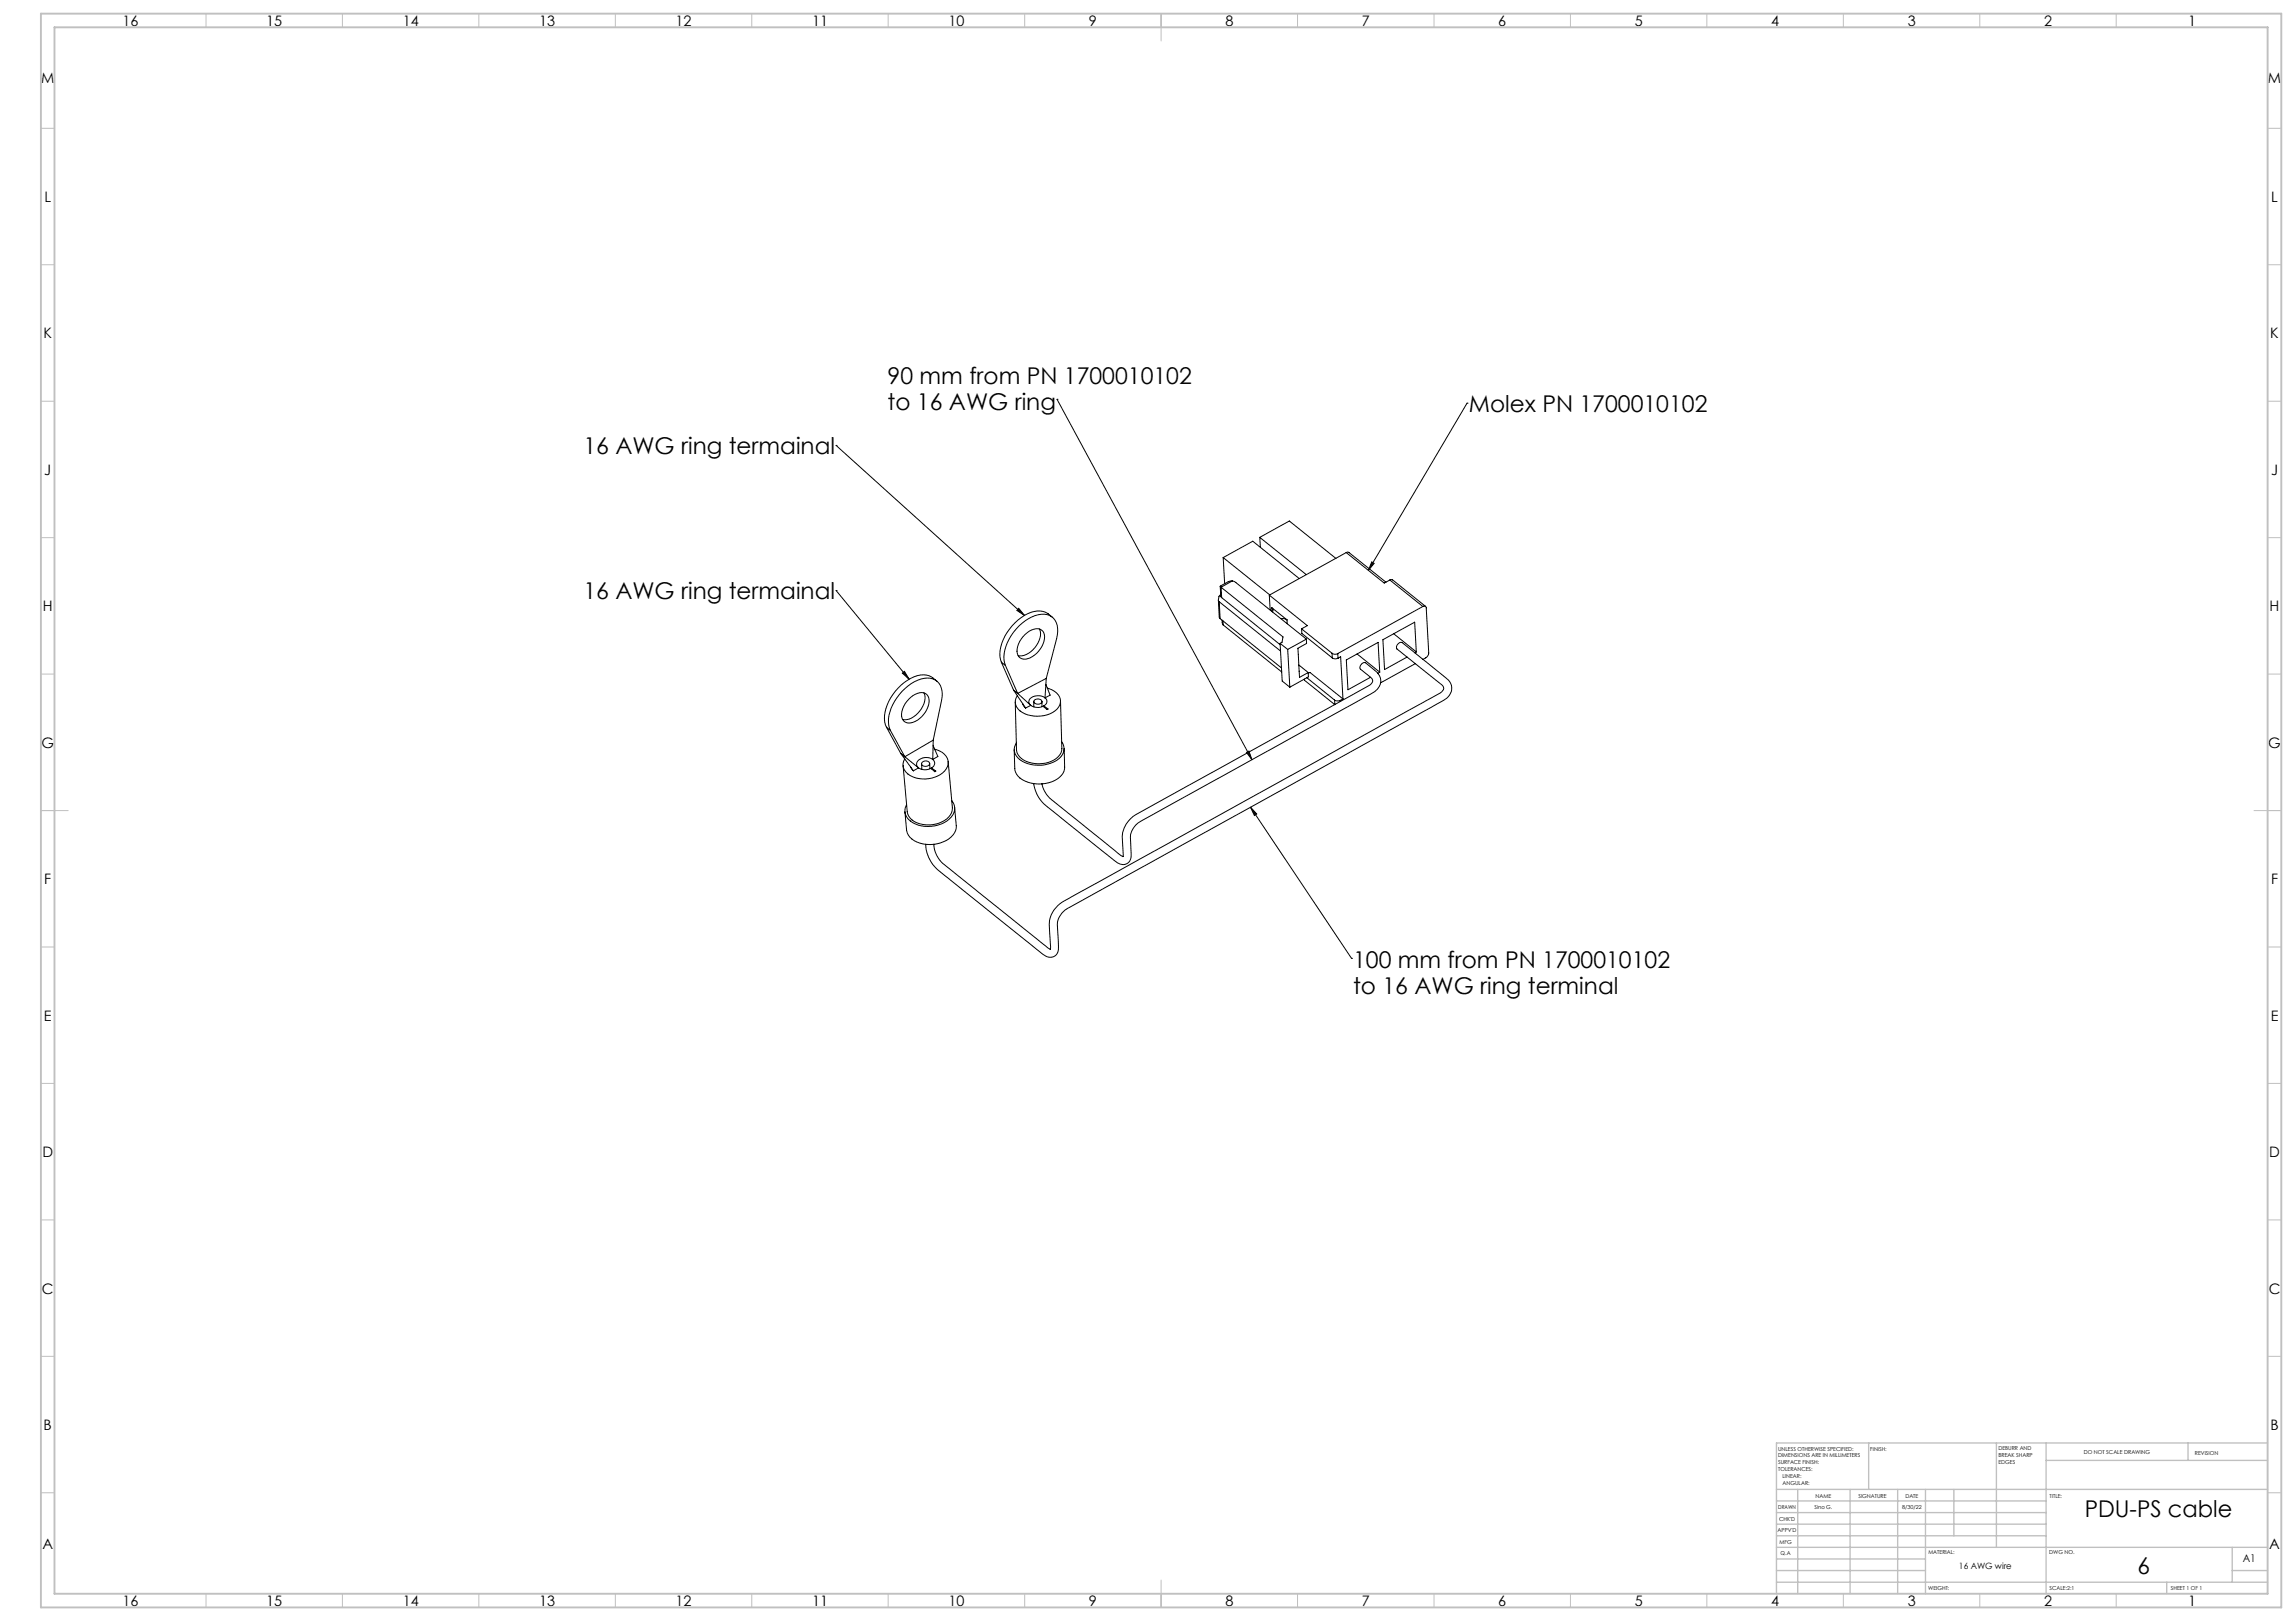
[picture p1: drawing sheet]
<svg xmlns="http://www.w3.org/2000/svg" width="841mm" height="594mm" viewBox="0 0 841 594" stroke-linecap="round" stroke-linejoin="round" font-family="sans-serif">
<defs><g id="words">
<g font-size="8.5">
<text x="325.3" y="140.7">90 mm from PN 1700010102</text>
<text x="325.3" y="150.1">to 16 AWG ring</text>
<text x="538.3" y="150.9">Molex PN 1700010102</text>
<text x="213.8" y="166.5">16 AWG ring termainal</text>
<text x="213.8" y="219.7">16 AWG ring termainal</text>
<text x="495.8" y="354.9">100 mm from PN 1700010102</text>
<text x="495.8" y="364.3">to 16 AWG ring terminal</text>
<text x="764" y="555.8">PDU-PS cable</text>
<text x="783.3" y="576.7">6</text>
</g>
<g font-size="5.3">
<text x="44.8" y="9.5">16</text>
<text x="97.6" y="9.5">15</text>
<text x="147.6" y="9.5">14</text>
<text x="197.6" y="9.5">13</text>
<text x="247.6" y="9.5">12</text>
<text x="297.6" y="9.5">11</text>
<text x="347.6" y="9.5">10</text>
<text x="399.1" y="9.5">9</text>
<text x="449.1" y="9.5">8</text>
<text x="499.1" y="9.5">7</text>
<text x="549.1" y="9.5">6</text>
<text x="599.1" y="9.5">5</text>
<text x="649.1" y="9.5">4</text>
<text x="699.1" y="9.5">3</text>
<text x="749.1" y="9.5">2</text>
<text x="801.8" y="9.5">1</text>
<text x="15.1" y="30.6">M</text>
<text x="831.1" y="30.6">M</text>
<text x="16.3" y="74">L</text>
<text x="832.3" y="74">L</text>
<text x="16" y="124">K</text>
<text x="832" y="124">K</text>
<text x="16.2" y="174">J</text>
<text x="832.2" y="174">J</text>
<text x="15.7" y="224">H</text>
<text x="831.7" y="224">H</text>
<text x="15.2" y="274">G</text>
<text x="831.2" y="274">G</text>
<text x="16.2" y="324">F</text>
<text x="832.2" y="324">F</text>
<text x="16.1" y="374">E</text>
<text x="832.1" y="374">E</text>
<text x="15.5" y="424">D</text>
<text x="831.5" y="424">D</text>
<text x="15.4" y="474">C</text>
<text x="831.4" y="474">C</text>
<text x="16" y="524">B</text>
<text x="832" y="524">B</text>
<text x="15.5" y="567.6">A</text>
<text x="831.5" y="567.6">A</text>
<text x="44.8" y="588.5">16</text>
<text x="97.6" y="588.5">15</text>
<text x="147.6" y="588.5">14</text>
<text x="197.6" y="588.5">13</text>
<text x="247.6" y="588.5">12</text>
<text x="297.6" y="588.5">11</text>
<text x="347.6" y="588.5">10</text>
<text x="399.1" y="588.5">9</text>
<text x="449.1" y="588.5">8</text>
<text x="499.1" y="588.5">7</text>
<text x="549.1" y="588.5">6</text>
<text x="599.1" y="588.5">5</text>
<text x="649.1" y="588.5">4</text>
<text x="699.1" y="588.5">3</text>
<text x="749.1" y="588.5">2</text>
<text x="801.8" y="588.5">1</text>
</g>
<text font-size="3.9" x="821.9" y="572.5">A1</text>
<text font-size="3.2" x="717.9" y="574.9">16 AWG wire</text>
<g font-size="2">
<text x="651.6" y="531.6">UNLESS OTHERWISE SPECIFIED:</text>
<text x="685.4" y="531.6">FINISH:</text>
<text x="732.3" y="531.5">DEBURR AND</text>
<text x="732.3" y="534">BREAK SHARP</text>
<text x="763.6" y="533">DO NOT SCALE DRAWING</text>
<text x="804.3" y="533.2">REVISION</text>
<text x="651.6" y="534.1">DIMENSIONS ARE IN MILLIMETERS</text>
<text x="651.6" y="536.6">SURFACE FINISH:</text>
<text x="651.6" y="539.1">TOLERANCES:</text>
<text x="732.3" y="536.5">EDGES</text>
<text x="653.2" y="541.6">LINEAR:</text>
<text x="653.2" y="544.1">ANGULAR:</text>
<text x="665.3" y="549">NAME</text>
<text x="681" y="548.9">SIGNATURE</text>
<text x="698.2" y="548.9">DATE</text>
<text x="751.1" y="548.9">TITLE:</text>
<text x="651.6" y="553.1">DRAWN</text>
<text x="651.9" y="557.3">CHK'D</text>
<text x="664.9" y="553.1">Sino G.</text>
<text x="697.1" y="552.9">8/30/22</text>
<text x="651.4" y="561.4">APPV'D</text>
<text x="652.1" y="565.8">MFG</text>
<text x="652.5" y="570">Q.A</text>
<text x="706.6" y="569.5">MATERIAL:</text>
<text x="751" y="569.5">DWG NO.</text>
<text x="706.6" y="582.5">WEIGHT:</text>
<text x="751.1" y="582.6">SCALE:2:1</text>
<text x="795.5" y="582.6">SHEET 1 OF 1</text>
</g>
</g></defs>
<g fill="none" stroke="#000" stroke-width=".37">
<path d="M387.4 146.3h.1M387.4 146.3l71.4 132.1M537.6 147.7h.1M537.6 147.7l-36.2 61.3M306.4 163.2h.1M306.4 163.2l69 62.3M461.6 196.9l10.9-6 17 13.7M461.6 196.9l17.1 13.7M461.6 196.9l.3 3.6M306.4 216.4h.1M306.4 216.4l26.8 32.5M446.5 219.9l.3 6.3 .3 .5"/>
<path d="M447.1 214.8l.3 3.7 .3 .5M447.2 214.8l.3 .4M447.3 217.9l-.6 .7-.2 1.5 .3 .4M447.5 215.2l22.6 18.2-.3 2-.7 .4M447.5 215.2l.2 3.8M447.7 219l21.4 17.2M448.2 204.3l17.1 13.7M448.2 204.3l10.9-6 17 13.7M448.2 204.3l.6 9.6M451.6 212.9l1.2 .5 25.9 20.8M451.6 212.9l-1.3 .2-3.1 1.7M451.6 212.9l-4.1 2.3"/>
<path d="M465.1 218.1l14 11.2-2.1 1.1M465.1 218.1l.4 5.4M493.3 202.5l.9-.2 13.7 11.1M493.3 202.5l14 11.2 2-1.2M493.3 202.5l-28.2 15.6M502.7 205.9l.9 .5-2.2 2.6zM509.3 212.5h1l12.1 9.7M509.3 212.5l12.1 9.7M373.3 222.9l2.1 2.6-2.8-1.8zM375.6 232.5a5.2 5.2 0 0 1 6-1.6 4.6 4.6 0 0 1 .2 6 8.4 8.4 0 0 1-6.7 4.6 3.2 3.2 0 0 1-2.2-4.6l.8-1.9zM380.9 230.5a7.6 7.6 0 0 1-3.3 8.4l-2.5 1.3h-2M385.6 226.2a7.6 7.6 0 0 0-10.2-.7 18.2 18.2 0 0 0-9 15.1l.6 2.1"/>
<path d="M446.8 220.5l.3 6.2M446.8 220.5l22.5 18.1M447.1 226.7l22.5 18.1M447.9 227.3l.3 1.7M448.1 227.5l.1 1.5M448.2 229l21.5 17.2M466 222.7l.5 .6-.2 .9M466 222.7l5.6 4.4M466 222.7l.1 1.4M469.1 235.8l2.8 2.2M469.1 235.8l.8 13.8 2.8 2.2M469.4 226.7l1.5 .1 .7 .3"/>
<path d="M471.6 227.1l.1 1.5M471.9 238l.8 13.8M477 230.4l11.1 9M477 230.4l.1 1.7 11.1 9M478.7 234.2l-6.8 3.8M478.7 234.2l.1 1.6-3.2 1.8 .6 10.6 3.2-1.8M488.1 239.4a1.95 1.95 0 0 0 2.1 .1M488.1 239.4l.1 1.7M490.2 239.5l.1 1.7M497.3 239.6l8.3 6.7M510.7 232.2l8.3 6.7M519 238.9l-.6-10.9-11.6 6.4 .6 10.9 8.2-4.5"/>
<path d="M519 238.9l-.6 .3M521.4 222.2a.74 .74 0 0 1 .8-.1 .74 .74 0 0 1 .4 .6l1 16.6-.7 1.4-1.5 .9M521.4 222.2l-31.2 17.3M330.7 246.7l.7-.7 1.8 2.9zM333 256.2a5.6 5.6 0 0 1 6.1-2.1 4.3 4.3 0 0 1 .6 5.9 7.7 7.7 0 0 1-7.4 4.9 3.5 3.5 0 0 1-1.5-5.2l.9-1.8zM338.6 253.9a7.7 7.7 0 0 1-3.8 8.8l-1.7 .8-2.3 .2M343.3 249.6a7.2 7.2 0 0 0-9.6-1 17.5 17.5 0 0 0-9.5 16l.7 1.9M367 242.7l1.4 1.2M367 242.7l4.4 10.2M368.4 243.9a13.3 13.3 0 0 1 3-12.2 14.8 14.8 0 0 1 11.3-6.6 5.4 5.4 0 0 1 4.9 6.4l-.4 2.5-3.8 14.6M368.4 243.9l4.5 10.2M371.4 252.9l1.5 1.2"/>
<path d="M371.4 252.9l4.4 6.6M372.9 254.1l4.8 4.4M374.8 257.9l1 1.6M374.8 257.8v.1M377.7 258.5a4.7 4.7 0 0 0 4.6 .3l1.4 1.2 .4-.2-1.6-1.1M377.7 258.5l-1.9 1M378.8 257.1v1.9M379 256.6a1.69 1.69 0 0 1 2.8 .6 1.63 1.63 0 0 1-1.6 .8 1.63 1.63 0 0 1-1.4-1zM381.8 257.1v1.9M382.5 258.7v.3M382.9 255.7a1.68 1.68 0 0 1-.4 3M382.9 255.7a4.3 4.3 0 0 0-5.7 .8 1.47 1.47 0 0 0 .3 1.8"/>
<path d="M383.3 250.8l1.5 3.9-1.9 1M383.4 248.6l-10.5 5.5M383.4 248.6l-.5 7.1M383.8 252.2a5.4 5.4 0 0 1 4.7 5.5 8.1 8.1 0 0 1-8.4 4.8 8.2 8.2 0 0 1-7.8-4.1 3.6 3.6 0 0 1 .5-3.5M388.6 256.9l.5 17.4a5.3 5.3 0 0 1-3.9 4.7 11.2 11.2 0 0 1-11.6-1.7l-.9-1.4-.2-1.2-.5-17.4M476 243.7l3.4 2.7M478 248.9v.4l11.2 8.9-.1-1.7M478.9 248.3l10.2 8.2M479.4 246.7l.6-.3 12.1 9.7M479.4 246.4l.1 1.6-6.8 3.8M488.2 241.1a2.01 2.01 0 0 0 2.1 .1M489.1 256.5l1 .4 1.1-.3"/>
<path d="M490.3 241.2l1-.5 .8 15.4M491.2 256.6v.4M492.1 256.1l-.9 .5M505.6 246.3l-.6-10.9-11.6 6.4 .6 11 8.2-4.6M505.6 246.3l-.7 .4M518.6 243.2l-12.7 7M324.9 266.5l1.4 1.2M324.9 266.5l5.2 9.6M326.3 267.7a12.2 12.2 0 0 1 2.4-12 14.6 14.6 0 0 1 12.2-7.2 5.6 5.6 0 0 1 4.3 7l-3.2 15.7M326.3 267.7l5.3 9.6 10.4-6.1M330.1 276.1l6.5 5.3M330.1 276.1l4.6 6.4"/>
<path d="M337.7 279.9l.1 2M337.9 279.4a1.61 1.61 0 0 1 2.8 .5 1.6 1.6 0 0 1-1.6 .9 1.6 1.6 0 0 1-1.4-1.1zM340.7 279.8l.1 1.9M341.8 278.3a1.83 1.83 0 0 1-.4 3.1M341.8 278.3a3.9 3.9 0 0 0-5.9 1.6v.5l.7 1M341.9 273.3l1.8 3.9-1.9 1.1M342 271.2l-.2 7.1M342.5 274.5a5.5 5.5 0 0 1 4.9 5.7 8.4 8.4 0 0 1-8.4 5.3 8.1 8.1 0 0 1-7.9-4 3.8 3.8 0 0 1 .4-3.4M347.5 279.1l1.5 16.8a6 6 0 0 1-4.9 5.8 10.4 10.4 0 0 1-10.5-1.9l-1.1-2.2-1.6-17M389 271.8a4.9 4.9 0 0 1-2.8 7.4 12.2 12.2 0 0 1-13.3-1.6 4.2 4.2 0 0 1-.5-5.3M390 274.3l.1 6.8a6.3 6.3 0 0 1-4.8 5.4 12.3 12.3 0 0 1-12.2-2 4.5 4.5 0 0 1-1.2-2.9l-.2-6.8M456.8 275.7l.9-.5 1.1 3.2z"/>
<path d="M333.7 281h.1M333.7 281.1l1 1.4M336.6 281.4a4.5 4.5 0 0 0 4.5 .1l1.4 1.3 .4-.2-1.5-1.2M336.6 281.4l-1.9 1.1M341.4 281.4v.4M348.8 293.4a4.8 4.8 0 0 1-1.7 7.4 11.9 11.9 0 0 1-14.3-.6 4.4 4.4 0 0 1-.6-5.4M349.8 295.8l.6 6.7a6.9 6.9 0 0 1-5.9 6.4 10.7 10.7 0 0 1-11.6-2.8l-.7-1.7-.6-6.9M378.8 287.1a13.9 13.9 0 0 0 6.9 10l21.5 17.3a6.8 6.8 0 0 0 4.6 2.4 3.2 3.2 0 0 0 2.7-4l-.1-3.1a8.9 8.9 0 0 1 .9-6.2 17.5 17.5 0 0 1 6.9-4.8l77.9-43.2a9.6 9.6 0 0 0 5.7-4.7l.2-1.3a4.7 4.7 0 0 0-2.6-4.2l-3-2.4a1.69 1.69 0 0 0-1.8 2.3l3.3 2.7a1.69 1.69 0 0 1 1.1 1.5 1.69 1.69 0 0 1-1 1.6l-84.5 46.8a10.3 10.3 0 0 0-6.1 11.2l.1 4.9-15.9-12.6a108.5 108.5 0 0 1-12.1-10.2l-.8-1.4-.9-2.5M458.3 295.8l2.2 2.5-.8 .5zM458.3 295.8l37 55.4M339.2 309.3a13.9 13.9 0 0 0 6.8 11.4l29.3 23.5a41.8 41.8 0 0 0 8.7 6.5 3.1 3.1 0 0 0 3.9-3.8l-.1-2.2a17.3 17.3 0 0 1 0-7.9l.5-.9a8.4 8.4 0 0 1 4.5-3.9l135.2-74.8a5.3 5.3 0 0 0 3.6-6.7 6.7 6.7 0 0 0-2.6-2.8l-15.2-12.2a1.71 1.71 0 0 0-1.8 2.3l15.8 12.7a1.84 1.84 0 0 1 1.3 1.9 1.84 1.84 0 0 1-1.5 1.7l-122.4 67.6a144.2 144.2 0 0 0-17.5 10.1 10.2 10.2 0 0 0-3.1 9.8l.2 6.3-35.4-28.4a17.2 17.2 0 0 1-6.1-6l-.9-2.4-.2-1.8M495.3 351.2h.1"/>
</g>
<g fill="none" stroke="#c0c0c0" stroke-width=".37">
<path d="M75.5 5v5M125.5 5v5M175.5 5v5M225.5 5v5M275.5 5v5M325.5 5v5M375.5 5v5M425.5 5v10M475.5 5v5M525.5 5v5M575.5 5v5M625.5 5v5"/>
<path d="M675.5 5v5M725.5 5v5M775.5 5v5M15 47h5M831 47h5M15 97h5M831 97h5M15 147h5M831 147h5M15 197h5M831 197h5M15 247h5"/>
<path d="M831 247h5M15 297h10M826 297h10M15 347h5M831 347h5M15 397h5M831 397h5M15 447h5M831 447h5M15 497h5M831 497h5M15 547h5"/>
<path d="M831 547h5M425.5 579v10M75.5 584v5M125.5 584v5M175.5 584v5M225.5 584v5M275.5 584v5M325.5 584v5M375.5 584v5M475.5 584v5M525.5 584v5M575.5 584v5"/>
<path d="M625.5 584v5M675.5 584v5M725.5 584v5M775.5 584v5"/>
</g>
<g fill="none" stroke="#c0c0c0" stroke-width=".5">
<path d="M684.8 528.8v17M731.6 528.8v38.2M749.8 528.8v55.2M749.8 535.2h81.2M801.8 528.8v6.4M831 528.8h-180v55.2M651 545.8h180M651 558.5h98.8M651 554.3h98.8M651 550h98.8M658.8 545.8v38.2M678 545.8v38.2"/>
<path d="M695.4 545.8v38.2M705.6 545.8v38.2M716 545.8v17M651 579.8h180M651 562.8h98.8M651 575.5h54.6M651 571.3h54.6M651 567h180M794 579.8v4.2M818 575.5h13M818 567v12.8"/>
</g>
<path d="M15 5h821v584h-821zM20 10h811v574h-811z" fill="none" stroke="#c0c0c0" stroke-width=".7"/>
<g fill="#000">
<path d="M373.3 222.9l2.1 2.6-2.8-1.8z"/>
<path d="M458.3 295.8l2.2 2.5-.8 .5zM456.8 275.7l.9-.5 1.1 3.2zM502.7 205.9l.9 .5-2.2 2.6zM330.7 246.7l.7-.7 1.8 2.9z"/>
</g>
<use href="#words"/>
</svg>
